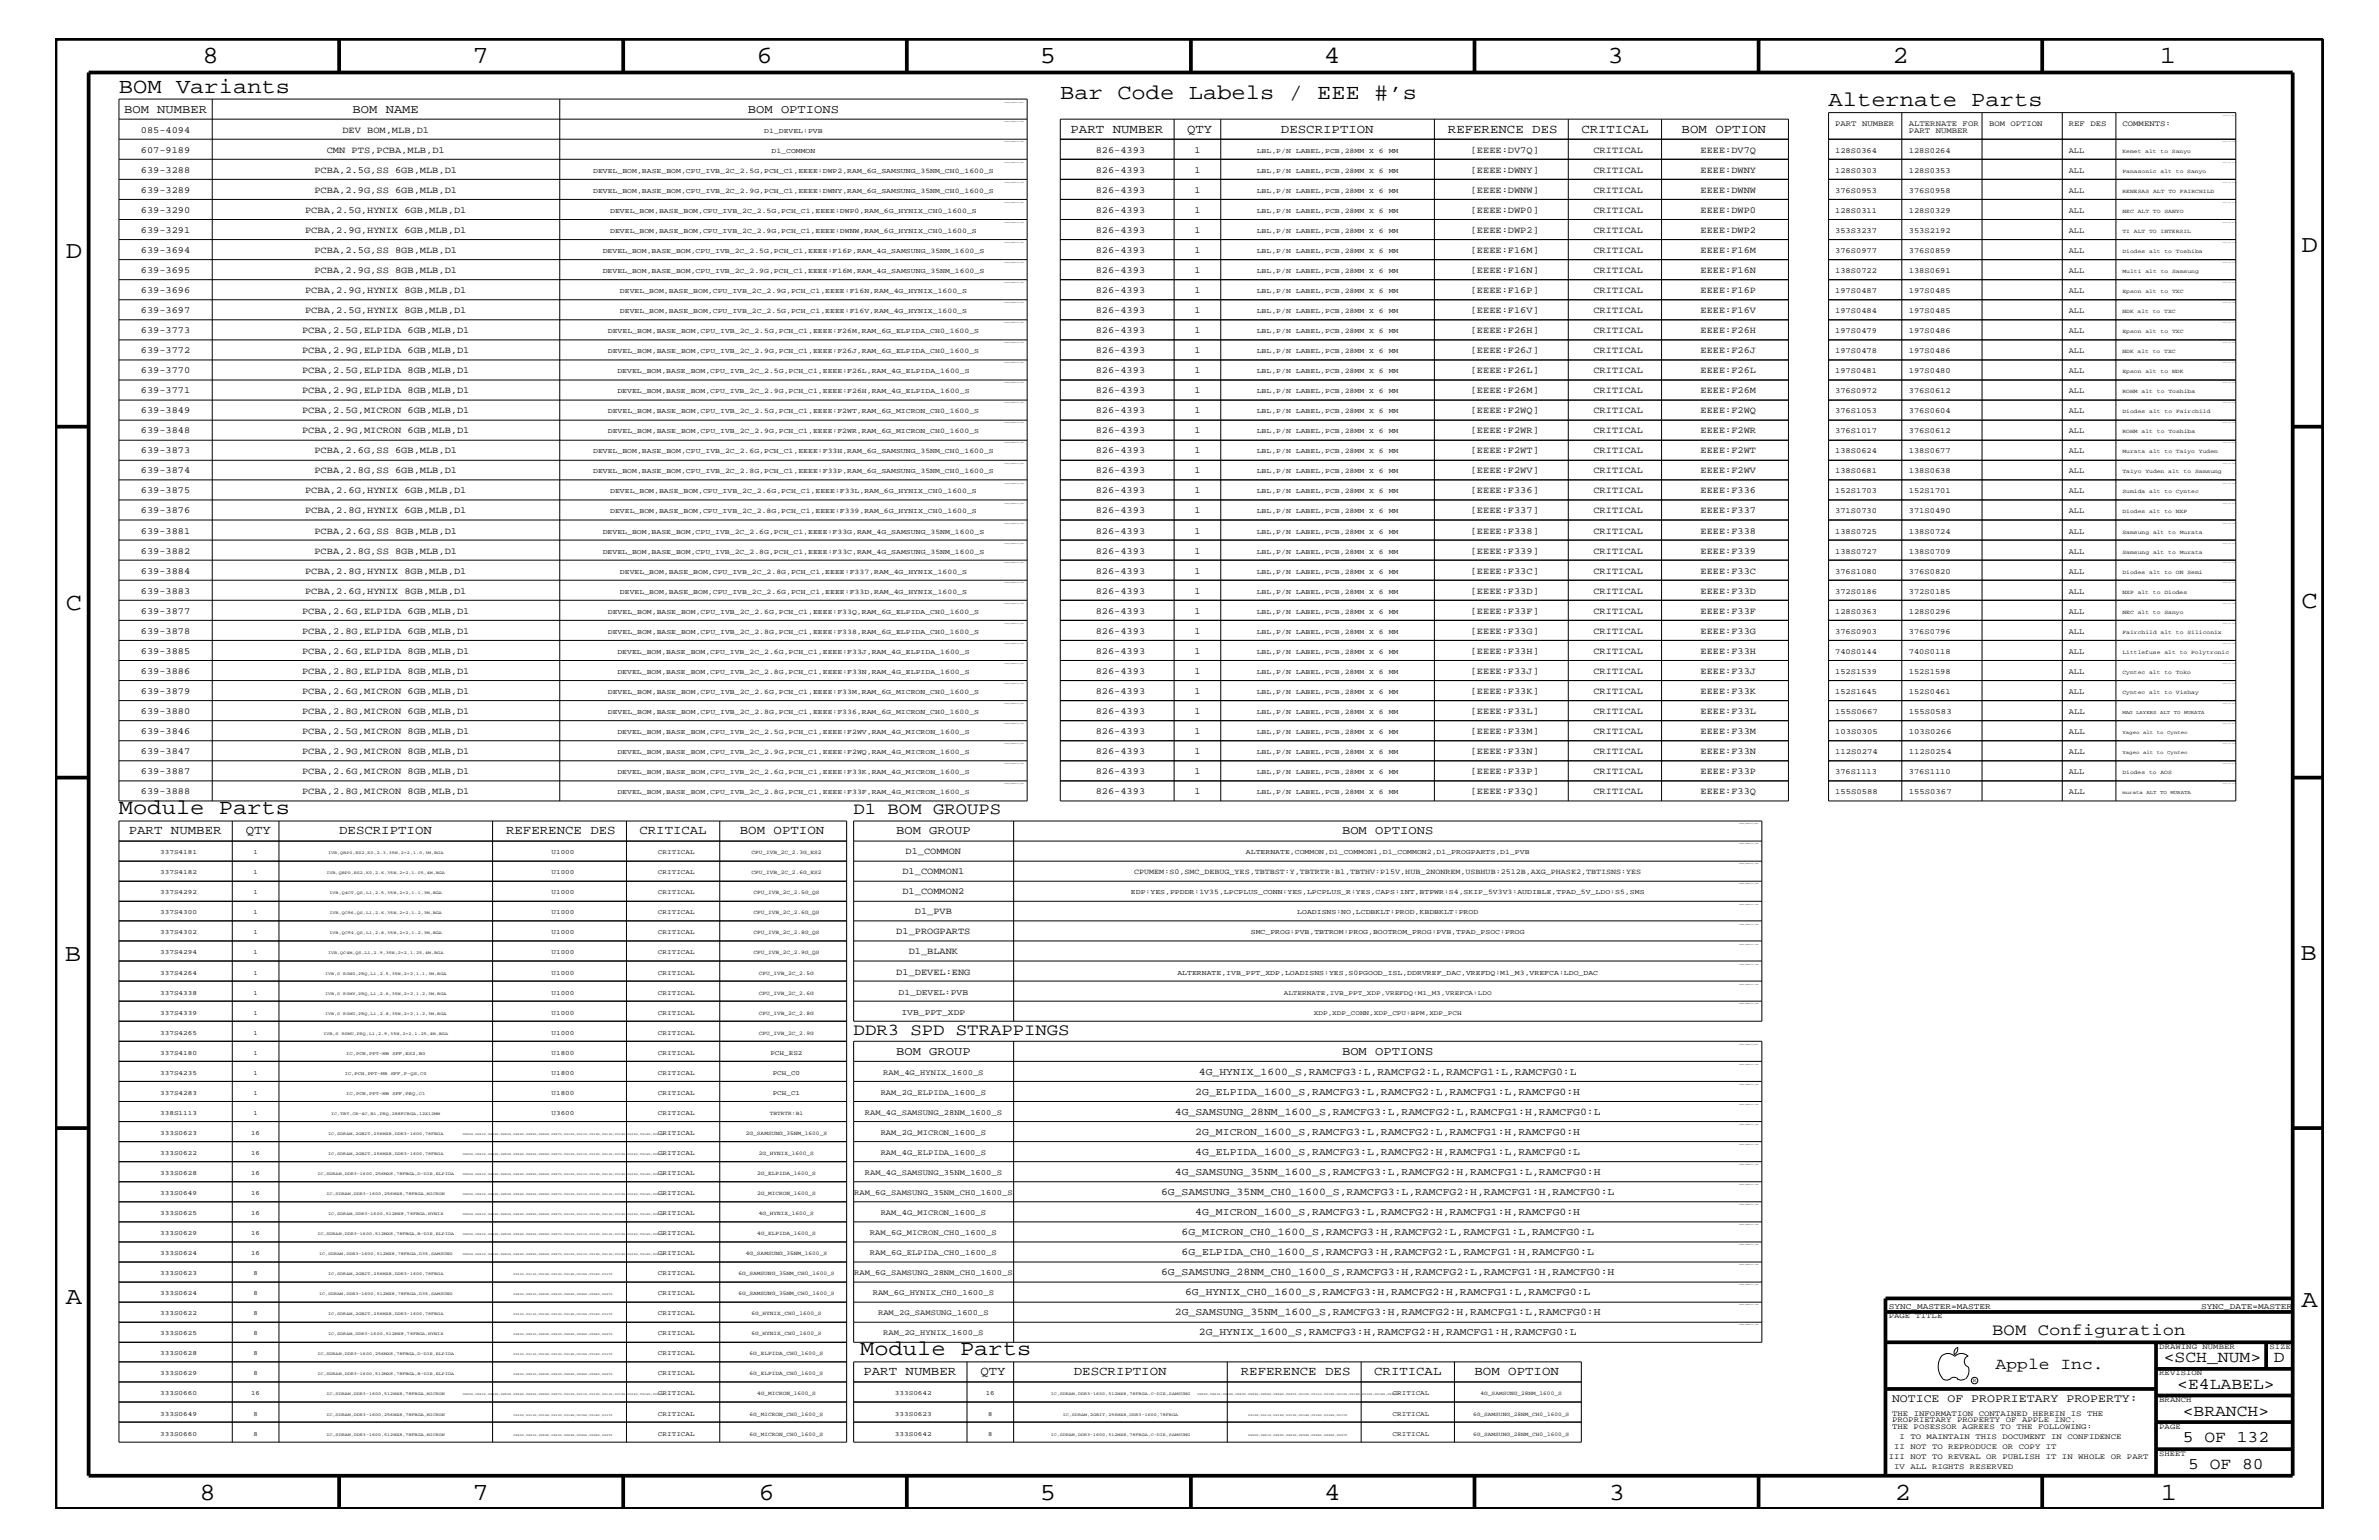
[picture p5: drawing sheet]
<svg xmlns="http://www.w3.org/2000/svg" width="432mm" height="279mm" viewBox="0 0 432 279" stroke-linecap="round" stroke-linejoin="round" font-family="sans-serif">
<defs><g id="words">
<g font-size="4.5">
<text x="36.7" y="11.5">8</text>
<text x="85.8" y="11.5">7</text>
<text x="137.3" y="11.5">6</text>
<text x="188.7" y="11.5">5</text>
<text x="240.3" y="11.5">4</text>
<text x="291.8" y="11.5">3</text>
<text x="343.5" y="11.5">2</text>
<text x="392" y="11.5">1</text>
<text x="11.9" y="46.8">D</text>
<text x="417.7" y="45.7">D</text>
<text x="11.9" y="110.6">C</text>
<text x="417.7" y="110.3">C</text>
<text x="11.8" y="174.3">B</text>
<text x="417.6" y="174.2">B</text>
<text x="11.9" y="236.7">A</text>
<text x="417.7" y="237.1">A</text>
<text x="36.2" y="272.1">8</text>
<text x="85.8" y="272.1">7</text>
<text x="137.7" y="272.1">6</text>
<text x="188.7" y="272.1">5</text>
<text x="240.4" y="272.1">4</text>
<text x="292" y="272.1">3</text>
<text x="343.9" y="272.1">2</text>
<text x="392.2" y="272.1">1</text>
</g>
<g font-size="3.9">
<text x="21.6" y="16.8">BOM Variants</text>
<text x="192.4" y="18">Bar Code Labels / EEE #’s</text>
<text x="331.9" y="19.2">Alternate Parts</text>
<text x="21.6" y="147.7">Module Parts</text>
<text x="156.1" y="245.9">Module Parts</text>
</g>
<g font-size="3">
<text x="154.9" y="147.7">D1 BOM GROUPS</text>
<text x="154.9" y="187.7">DDR3 SPD STRAPPINGS</text>
<text x="361.6" y="242.3">BOM Configuration</text>
<text x="362.2" y="248.4">Apple Inc.</text>
<text x="392.7" y="247.1">&lt;SCH_NUM&gt;</text>
<text x="395.2" y="252">&lt;E4LABEL&gt;</text>
<text x="412.7" y="247.1">D</text>
<text x="396.2" y="256.8">&lt;BRANCH&gt;</text>
<text x="396.2" y="261.6">5 OF 132</text>
<text x="397.2" y="266.6">5 OF 80</text>
</g>
<g font-size="2.3">
<text x="194.3" y="24.1">PART NUMBER</text>
<text x="215.5" y="24.1">QTY</text>
<text x="232.5" y="24.1">DESCRIPTION</text>
<text x="262.8" y="24.1">REFERENCE DES</text>
<text x="287" y="24.1">CRITICAL</text>
<text x="305.2" y="24.1">BOM OPTION</text>
<text x="23.4" y="151.3">PART NUMBER</text>
<text x="44.6" y="151.3">QTY</text>
<text x="61.6" y="151.3">DESCRIPTION</text>
<text x="91.9" y="151.3">REFERENCE DES</text>
<text x="116.1" y="151.3">CRITICAL</text>
<text x="134.3" y="151.3">BOM OPTION</text>
<text x="156.7" y="249.5">PART NUMBER</text>
<text x="178" y="249.5">QTY</text>
<text x="194.9" y="249.5">DESCRIPTION</text>
<text x="225.2" y="249.5">REFERENCE DES</text>
<text x="249.4" y="249.5">CRITICAL</text>
<text x="267.6" y="249.5">BOM OPTION</text>
</g>
<g font-size="2.2">
<text x="22.5" y="20.4">BOM NUMBER</text>
<text x="64" y="20.4">BOM NAME</text>
<text x="135.7" y="20.4">BOM OPTIONS</text>
<text x="162.6" y="151.3">BOM GROUP</text>
<text x="243.6" y="151.3">BOM OPTIONS</text>
<text x="162.6" y="191.4">BOM GROUP</text>
<text x="243.6" y="191.4">BOM OPTIONS</text>
</g>
<text font-size="2.1" x="343.4" y="254.4">NOTICE OF PROPRIETARY PROPERTY:</text>
<g font-size="1.9">
<text x="217.6" y="195">4G_HYNIX_1600_S,RAMCFG3:L,RAMCFG2:L,RAMCFG1:L,RAMCFG0:L</text>
<text x="213.2" y="202.3">4G_SAMSUNG_28NM_1600_S,RAMCFG3:L,RAMCFG2:L,RAMCFG1:H,RAMCFG0:L</text>
<text x="217" y="198.7">2G_ELPIDA_1600_S,RAMCFG3:L,RAMCFG2:L,RAMCFG1:L,RAMCFG0:H</text>
<text x="217" y="205.9">2G_MICRON_1600_S,RAMCFG3:L,RAMCFG2:L,RAMCFG1:H,RAMCFG0:H</text>
<text x="217" y="209.6">4G_ELPIDA_1600_S,RAMCFG3:L,RAMCFG2:H,RAMCFG1:L,RAMCFG0:L</text>
<text x="213.2" y="213.2">4G_SAMSUNG_35NM_1600_S,RAMCFG3:L,RAMCFG2:H,RAMCFG1:L,RAMCFG0:H</text>
<text x="210.7" y="216.9">6G_SAMSUNG_35NM_CH0_1600_S,RAMCFG3:L,RAMCFG2:H,RAMCFG1:H,RAMCFG0:L</text>
<text x="217" y="220.4">4G_MICRON_1600_S,RAMCFG3:L,RAMCFG2:H,RAMCFG1:H,RAMCFG0:H</text>
<text x="214.5" y="227.7">6G_ELPIDA_CH0_1600_S,RAMCFG3:H,RAMCFG2:L,RAMCFG1:H,RAMCFG0:L</text>
<text x="214.5" y="224.1">6G_MICRON_CH0_1600_S,RAMCFG3:H,RAMCFG2:L,RAMCFG1:L,RAMCFG0:L</text>
<text x="210.7" y="231.3">6G_SAMSUNG_28NM_CH0_1600_S,RAMCFG3:H,RAMCFG2:L,RAMCFG1:H,RAMCFG0:H</text>
<text x="213.2" y="238.6">2G_SAMSUNG_35NM_1600_S,RAMCFG3:H,RAMCFG2:H,RAMCFG1:L,RAMCFG0:H</text>
<text x="215.1" y="235">6G_HYNIX_CH0_1600_S,RAMCFG3:H,RAMCFG2:H,RAMCFG1:L,RAMCFG0:L</text>
<text x="217.6" y="242.3">2G_HYNIX_1600_S,RAMCFG3:H,RAMCFG2:H,RAMCFG1:H,RAMCFG0:L</text>
</g>
<g font-size="1.7">
<text x="25.6" y="27.7">607-9189</text>
<text x="25.6" y="24.1">085-4094</text>
<text x="59.3" y="27.7">CMN PTS,PCBA,MLB,D1</text>
<text x="62.1" y="24.1">DEV BOM,MLB,D1</text>
<text x="198.9" y="27.7">826-4393</text>
<text x="216.8" y="27.7">1</text>
<text x="267" y="27.7">[EEEE:DV7Q]</text>
<text x="289.2" y="27.7">CRITICAL</text>
<text x="308.7" y="27.7">EEEE:DV7Q</text>
<text x="25.6" y="35">639-3289</text>
<text x="25.6" y="31.4">639-3288</text>
<text x="57.1" y="35">PCBA,2.9G,SS 6GB,MLB,D1</text>
<text x="57.1" y="31.4">PCBA,2.5G,SS 6GB,MLB,D1</text>
<text x="198.9" y="35">826-4393</text>
<text x="198.9" y="31.4">826-4393</text>
<text x="216.8" y="35">1</text>
<text x="216.8" y="31.4">1</text>
<text x="267" y="35">[EEEE:DWNW]</text>
<text x="267" y="31.4">[EEEE:DWNY]</text>
<text x="289.2" y="35">CRITICAL</text>
<text x="289.2" y="31.4">CRITICAL</text>
<text x="308.7" y="35">EEEE:DWNW</text>
<text x="308.7" y="31.4">EEEE:DWNY</text>
<text x="25.6" y="38.6">639-3290</text>
<text x="55.4" y="38.6">PCBA,2.5G,HYNIX 6GB,MLB,D1</text>
<text x="198.9" y="38.6">826-4393</text>
<text x="216.8" y="38.6">1</text>
<text x="267" y="38.6">[EEEE:DWP0]</text>
<text x="289.2" y="38.6">CRITICAL</text>
<text x="308.7" y="38.6">EEEE:DWP0</text>
<text x="25.6" y="42.3">639-3291</text>
<text x="25.6" y="45.9">639-3694</text>
<text x="55.4" y="42.3">PCBA,2.9G,HYNIX 6GB,MLB,D1</text>
<text x="57.1" y="45.9">PCBA,2.5G,SS 8GB,MLB,D1</text>
<text x="198.9" y="45.9">826-4393</text>
<text x="198.9" y="42.3">826-4393</text>
<text x="216.8" y="45.9">1</text>
<text x="216.8" y="42.3">1</text>
<text x="267" y="45.9">[EEEE:F16M]</text>
<text x="267" y="42.3">[EEEE:DWP2]</text>
<text x="289.2" y="45.9">CRITICAL</text>
<text x="289.2" y="42.3">CRITICAL</text>
<text x="308.7" y="45.9">EEEE:F16M</text>
<text x="308.7" y="42.3">EEEE:DWP2</text>
<text x="25.6" y="53.2">639-3696</text>
<text x="25.6" y="49.6">639-3695</text>
<text x="55.4" y="53.2">PCBA,2.9G,HYNIX 8GB,MLB,D1</text>
<text x="57.1" y="49.6">PCBA,2.9G,SS 8GB,MLB,D1</text>
<text x="198.9" y="49.6">826-4393</text>
<text x="198.9" y="53.2">826-4393</text>
<text x="216.8" y="49.6">1</text>
<text x="216.8" y="53.2">1</text>
<text x="267" y="49.6">[EEEE:F16N]</text>
<text x="267" y="53.2">[EEEE:F16P]</text>
<text x="289.2" y="49.6">CRITICAL</text>
<text x="289.2" y="53.2">CRITICAL</text>
<text x="308.7" y="49.6">EEEE:F16N</text>
<text x="308.7" y="53.2">EEEE:F16P</text>
<text x="25.6" y="56.8">639-3697</text>
<text x="55.4" y="56.8">PCBA,2.5G,HYNIX 8GB,MLB,D1</text>
<text x="198.9" y="56.8">826-4393</text>
<text x="216.8" y="56.8">1</text>
<text x="267" y="56.8">[EEEE:F16V]</text>
<text x="289.2" y="56.8">CRITICAL</text>
<text x="308.7" y="56.8">EEEE:F16V</text>
<text x="25.6" y="64">639-3772</text>
<text x="25.6" y="60.4">639-3773</text>
<text x="54.8" y="64">PCBA,2.9G,ELPIDA 6GB,MLB,D1</text>
<text x="54.8" y="60.4">PCBA,2.5G,ELPIDA 6GB,MLB,D1</text>
<text x="198.9" y="64">826-4393</text>
<text x="198.9" y="60.4">826-4393</text>
<text x="216.8" y="64">1</text>
<text x="216.8" y="60.4">1</text>
<text x="267" y="64">[EEEE:F26J]</text>
<text x="267" y="60.4">[EEEE:F26H]</text>
<text x="289.2" y="64">CRITICAL</text>
<text x="289.2" y="60.4">CRITICAL</text>
<text x="308.7" y="64">EEEE:F26J</text>
<text x="308.7" y="60.4">EEEE:F26H</text>
<text x="25.6" y="71.3">639-3771</text>
<text x="25.6" y="67.7">639-3770</text>
<text x="54.8" y="71.3">PCBA,2.9G,ELPIDA 8GB,MLB,D1</text>
<text x="54.8" y="67.7">PCBA,2.5G,ELPIDA 8GB,MLB,D1</text>
<text x="198.9" y="71.3">826-4393</text>
<text x="198.9" y="67.7">826-4393</text>
<text x="216.8" y="71.3">1</text>
<text x="216.8" y="67.7">1</text>
<text x="267" y="71.3">[EEEE:F26M]</text>
<text x="267" y="67.7">[EEEE:F26L]</text>
<text x="289.2" y="71.3">CRITICAL</text>
<text x="289.2" y="67.7">CRITICAL</text>
<text x="308.7" y="71.3">EEEE:F26M</text>
<text x="308.7" y="67.7">EEEE:F26L</text>
<text x="25.6" y="75">639-3849</text>
<text x="54.8" y="75">PCBA,2.5G,MICRON 6GB,MLB,D1</text>
<text x="198.9" y="75">826-4393</text>
<text x="216.8" y="75">1</text>
<text x="267" y="75">[EEEE:F2WQ]</text>
<text x="289.2" y="75">CRITICAL</text>
<text x="308.7" y="75">EEEE:F2WQ</text>
<text x="25.6" y="82.2">639-3873</text>
<text x="25.6" y="78.6">639-3848</text>
<text x="54.8" y="78.6">PCBA,2.9G,MICRON 6GB,MLB,D1</text>
<text x="57.1" y="82.2">PCBA,2.6G,SS 6GB,MLB,D1</text>
<text x="198.9" y="78.6">826-4393</text>
<text x="198.9" y="82.2">826-4393</text>
<text x="216.8" y="78.6">1</text>
<text x="216.8" y="82.2">1</text>
<text x="267" y="78.6">[EEEE:F2WR]</text>
<text x="267" y="82.2">[EEEE:F2WT]</text>
<text x="289.2" y="82.2">CRITICAL</text>
<text x="289.2" y="78.6">CRITICAL</text>
<text x="308.7" y="78.6">EEEE:F2WR</text>
<text x="308.7" y="82.2">EEEE:F2WT</text>
<text x="25.6" y="89.5">639-3875</text>
<text x="25.6" y="85.9">639-3874</text>
<text x="55.4" y="89.5">PCBA,2.6G,HYNIX 6GB,MLB,D1</text>
<text x="57.1" y="85.9">PCBA,2.8G,SS 6GB,MLB,D1</text>
<text x="198.9" y="85.9">826-4393</text>
<text x="198.9" y="89.5">826-4393</text>
<text x="216.8" y="85.9">1</text>
<text x="216.8" y="89.5">1</text>
<text x="267" y="85.9">[EEEE:F2WV]</text>
<text x="267" y="89.5">[EEEE:F336]</text>
<text x="289.2" y="85.9">CRITICAL</text>
<text x="289.2" y="89.5">CRITICAL</text>
<text x="308.7" y="85.9">EEEE:F2WV</text>
<text x="308.7" y="89.5">EEEE:F336</text>
<text x="25.6" y="93.2">639-3876</text>
<text x="55.4" y="93.2">PCBA,2.8G,HYNIX 6GB,MLB,D1</text>
<text x="198.9" y="93.2">826-4393</text>
<text x="216.8" y="93.2">1</text>
<text x="267" y="93.2">[EEEE:F337]</text>
<text x="289.2" y="93.2">CRITICAL</text>
<text x="308.7" y="93.2">EEEE:F337</text>
<text x="25.6" y="100.4">639-3882</text>
<text x="25.6" y="96.8">639-3881</text>
<text x="57.1" y="100.4">PCBA,2.8G,SS 8GB,MLB,D1</text>
<text x="57.1" y="96.8">PCBA,2.6G,SS 8GB,MLB,D1</text>
<text x="198.9" y="96.8">826-4393</text>
<text x="198.9" y="100.4">826-4393</text>
<text x="216.8" y="96.8">1</text>
<text x="216.8" y="100.4">1</text>
<text x="267" y="96.8">[EEEE:F338]</text>
<text x="267" y="100.4">[EEEE:F339]</text>
<text x="289.2" y="96.8">CRITICAL</text>
<text x="289.2" y="100.4">CRITICAL</text>
<text x="308.7" y="96.8">EEEE:F338</text>
<text x="308.7" y="100.4">EEEE:F339</text>
<text x="25.6" y="104.1">639-3884</text>
<text x="25.6" y="107.7">639-3883</text>
<text x="55.4" y="104.1">PCBA,2.8G,HYNIX 8GB,MLB,D1</text>
<text x="55.4" y="107.7">PCBA,2.6G,HYNIX 8GB,MLB,D1</text>
<text x="198.9" y="107.7">826-4393</text>
<text x="198.9" y="104.1">826-4393</text>
<text x="216.8" y="104.1">1</text>
<text x="216.8" y="107.7">1</text>
<text x="267" y="107.7">[EEEE:F33D]</text>
<text x="267" y="104.1">[EEEE:F33C]</text>
<text x="289.2" y="107.7">CRITICAL</text>
<text x="289.2" y="104.1">CRITICAL</text>
<text x="308.7" y="107.7">EEEE:F33D</text>
<text x="308.7" y="104.1">EEEE:F33C</text>
<text x="25.6" y="111.4">639-3877</text>
<text x="54.8" y="111.4">PCBA,2.6G,ELPIDA 6GB,MLB,D1</text>
<text x="198.9" y="111.4">826-4393</text>
<text x="216.8" y="111.4">1</text>
<text x="267" y="111.4">[EEEE:F33F]</text>
<text x="289.2" y="111.4">CRITICAL</text>
<text x="308.7" y="111.4">EEEE:F33F</text>
<text x="25.6" y="115">639-3878</text>
<text x="25.6" y="118.6">639-3885</text>
<text x="54.8" y="115">PCBA,2.8G,ELPIDA 6GB,MLB,D1</text>
<text x="54.8" y="118.6">PCBA,2.6G,ELPIDA 8GB,MLB,D1</text>
<text x="198.9" y="115">826-4393</text>
<text x="198.9" y="118.6">826-4393</text>
<text x="216.8" y="115">1</text>
<text x="216.8" y="118.6">1</text>
<text x="267" y="115">[EEEE:F33G]</text>
<text x="267" y="118.6">[EEEE:F33H]</text>
<text x="289.2" y="115">CRITICAL</text>
<text x="289.2" y="118.6">CRITICAL</text>
<text x="308.7" y="115">EEEE:F33G</text>
<text x="308.7" y="118.6">EEEE:F33H</text>
<text x="25.6" y="125.9">639-3879</text>
<text x="25.6" y="122.3">639-3886</text>
<text x="54.8" y="125.9">PCBA,2.6G,MICRON 6GB,MLB,D1</text>
<text x="54.8" y="122.3">PCBA,2.8G,ELPIDA 8GB,MLB,D1</text>
<text x="198.9" y="122.3">826-4393</text>
<text x="198.9" y="125.9">826-4393</text>
<text x="216.8" y="122.3">1</text>
<text x="216.8" y="125.9">1</text>
<text x="267" y="122.3">[EEEE:F33J]</text>
<text x="267" y="125.9">[EEEE:F33K]</text>
<text x="289.2" y="122.3">CRITICAL</text>
<text x="289.2" y="125.9">CRITICAL</text>
<text x="308.7" y="122.3">EEEE:F33J</text>
<text x="308.7" y="125.9">EEEE:F33K</text>
<text x="25.6" y="129.6">639-3880</text>
<text x="54.8" y="129.6">PCBA,2.8G,MICRON 6GB,MLB,D1</text>
<text x="198.9" y="129.6">826-4393</text>
<text x="216.8" y="129.6">1</text>
<text x="267" y="129.6">[EEEE:F33L]</text>
<text x="289.2" y="129.6">CRITICAL</text>
<text x="308.7" y="129.6">EEEE:F33L</text>
<text x="25.6" y="136.8">639-3847</text>
<text x="25.6" y="133.2">639-3846</text>
<text x="54.8" y="136.8">PCBA,2.9G,MICRON 8GB,MLB,D1</text>
<text x="54.8" y="133.2">PCBA,2.5G,MICRON 8GB,MLB,D1</text>
<text x="198.9" y="133.2">826-4393</text>
<text x="198.9" y="136.8">826-4393</text>
<text x="216.8" y="136.8">1</text>
<text x="216.8" y="133.2">1</text>
<text x="267" y="136.8">[EEEE:F33N]</text>
<text x="267" y="133.2">[EEEE:F33M]</text>
<text x="289.2" y="133.2">CRITICAL</text>
<text x="289.2" y="136.8">CRITICAL</text>
<text x="308.7" y="136.8">EEEE:F33N</text>
<text x="308.7" y="133.2">EEEE:F33M</text>
<text x="25.6" y="140.4">639-3887</text>
<text x="54.8" y="140.4">PCBA,2.6G,MICRON 8GB,MLB,D1</text>
<text x="198.9" y="140.4">826-4393</text>
<text x="216.8" y="140.4">1</text>
<text x="267" y="140.4">[EEEE:F33P]</text>
<text x="289.2" y="140.4">CRITICAL</text>
<text x="308.7" y="140.4">EEEE:F33P</text>
<text x="25.6" y="144">639-3888</text>
<text x="54.8" y="144">PCBA,2.8G,MICRON 8GB,MLB,D1</text>
<text x="198.9" y="144">826-4393</text>
<text x="216.8" y="144">1</text>
<text x="267" y="144">[EEEE:F33Q]</text>
<text x="289.2" y="144">CRITICAL</text>
<text x="308.7" y="144">EEEE:F33Q</text>
<text x="164.4" y="155">D1_COMMON</text>
<text x="163.8" y="158.6">D1_COMMON1</text>
<text x="163.8" y="162.2">D1_COMMON2</text>
<text x="166.1" y="165.9">D1_PVB</text>
<text x="162.7" y="169.5">D1_PROGPARTS</text>
<text x="164.9" y="173.2">D1_BLANK</text>
<text x="162.7" y="176.8">D1_DEVEL:ENG</text>
</g>
<g font-size="1.5">
<text x="163.1" y="180.5">D1_DEVEL:PVB</text>
<text x="163.6" y="184.1">IVB_PPT_XDP</text>
<text x="342.8" y="237.4">SYNC_MASTER=MASTER</text>
<text x="399.5" y="237.4">SYNC_DATE=MASTER</text>
</g>
<g font-size="1.4">
<text x="333.1" y="22.9">PART NUMBER</text>
<text x="346.5" y="22.9">ALTERNATE FOR</text>
<text x="361" y="22.9">BOM OPTION</text>
<text x="375.5" y="22.9">REF DES</text>
<text x="385.2" y="22.9">COMMENTS:</text>
<text x="333.1" y="27.7">128S0364</text>
<text x="346.5" y="24.1">PART NUMBER</text>
<text x="346.5" y="27.7">128S0264</text>
<text x="375.5" y="27.7">ALL</text>
<text x="333.1" y="31.4">128S0303</text>
<text x="333.1" y="35">376S0953</text>
<text x="346.5" y="31.4">128S0353</text>
<text x="346.5" y="35">376S0958</text>
<text x="375.5" y="31.4">ALL</text>
<text x="375.5" y="35">ALL</text>
<text x="333.1" y="38.6">128S0311</text>
<text x="346.5" y="38.6">128S0329</text>
<text x="375.5" y="38.6">ALL</text>
<text x="333.1" y="42.3">353S3237</text>
<text x="333.1" y="45.9">376S0977</text>
<text x="346.5" y="42.3">353S2192</text>
<text x="346.5" y="45.9">376S0859</text>
<text x="375.5" y="42.3">ALL</text>
<text x="375.5" y="45.9">ALL</text>
<text x="333.1" y="49.6">138S0722</text>
<text x="333.1" y="53.2">197S0487</text>
<text x="346.5" y="53.2">197S0485</text>
<text x="346.5" y="49.6">138S0691</text>
<text x="375.5" y="49.6">ALL</text>
<text x="375.5" y="53.2">ALL</text>
<text x="333.1" y="56.8">197S0484</text>
<text x="346.5" y="56.8">197S0485</text>
<text x="375.5" y="56.8">ALL</text>
<text x="333.1" y="64">197S0478</text>
<text x="333.1" y="60.4">197S0479</text>
<text x="346.5" y="64">197S0486</text>
<text x="346.5" y="60.4">197S0486</text>
<text x="375.5" y="64">ALL</text>
<text x="375.5" y="60.4">ALL</text>
<text x="333.1" y="71.3">376S0972</text>
<text x="333.1" y="67.7">197S0481</text>
<text x="346.5" y="71.3">376S0612</text>
<text x="346.5" y="67.7">197S0480</text>
<text x="375.5" y="71.3">ALL</text>
<text x="375.5" y="67.7">ALL</text>
<text x="333.1" y="75">376S1053</text>
<text x="346.5" y="75">376S0604</text>
<text x="375.5" y="75">ALL</text>
<text x="333.1" y="78.6">376S1017</text>
<text x="333.1" y="82.2">138S0624</text>
<text x="346.5" y="78.6">376S0612</text>
<text x="346.5" y="82.2">138S0677</text>
<text x="375.5" y="78.6">ALL</text>
<text x="375.5" y="82.2">ALL</text>
<text x="333.1" y="85.9">138S0681</text>
<text x="333.1" y="89.5">152S1703</text>
<text x="346.5" y="89.5">152S1701</text>
<text x="346.5" y="85.9">138S0638</text>
<text x="375.5" y="85.9">ALL</text>
<text x="375.5" y="89.5">ALL</text>
<text x="333.1" y="93.2">371S0730</text>
<text x="346.5" y="93.2">371S0490</text>
<text x="375.5" y="93.2">ALL</text>
<text x="333.1" y="100.4">138S0727</text>
<text x="333.1" y="96.8">138S0725</text>
<text x="346.5" y="100.4">138S0709</text>
<text x="346.5" y="96.8">138S0724</text>
<text x="375.5" y="100.4">ALL</text>
<text x="375.5" y="96.8">ALL</text>
<text x="333.1" y="104.1">376S1080</text>
<text x="333.1" y="107.7">372S0186</text>
<text x="346.5" y="104.1">376S0820</text>
<text x="346.5" y="107.7">372S0185</text>
<text x="375.5" y="104.1">ALL</text>
<text x="375.5" y="107.7">ALL</text>
<text x="333.1" y="111.4">128S0363</text>
<text x="346.5" y="111.4">128S0296</text>
<text x="375.5" y="111.4">ALL</text>
<text x="333.1" y="115">376S0903</text>
<text x="333.1" y="118.6">740S0144</text>
<text x="346.5" y="115">376S0796</text>
<text x="346.5" y="118.6">740S0118</text>
<text x="375.5" y="115">ALL</text>
<text x="375.5" y="118.6">ALL</text>
<text x="333.1" y="125.9">152S1645</text>
<text x="333.1" y="122.3">152S1539</text>
<text x="346.5" y="122.3">152S1598</text>
<text x="346.5" y="125.9">152S0461</text>
<text x="375.5" y="125.9">ALL</text>
<text x="375.5" y="122.3">ALL</text>
<text x="333.1" y="129.6">155S0667</text>
<text x="346.5" y="129.6">155S0583</text>
<text x="375.5" y="129.6">ALL</text>
<text x="333.1" y="136.8">112S0274</text>
<text x="333.1" y="133.2">103S0305</text>
<text x="346.5" y="136.8">112S0254</text>
<text x="346.5" y="133.2">103S0266</text>
<text x="375.5" y="136.8">ALL</text>
<text x="375.5" y="133.2">ALL</text>
<text x="333.1" y="140.4">376S1113</text>
<text x="346.5" y="140.4">376S1110</text>
<text x="375.5" y="140.4">ALL</text>
<text x="333.1" y="144">155S0588</text>
<text x="346.5" y="144">155S0367</text>
<text x="375.5" y="144">ALL</text>
<text x="205.9" y="158.6">CPUMEM:S0,SMC_DEBUG_YES,TBTBST:Y,TBTRTR:B1,TBTHV:P15V,HUB_2NONREM,USBHUB:2512B,AXG_PHASE2,TBTISNS:YES</text>
<text x="160.3" y="195">RAM_4G_HYNIX_1600_S</text>
<text x="157" y="202.3">RAM_4G_SAMSUNG_28NM_1600_S</text>
<text x="159.9" y="198.7">RAM_2G_ELPIDA_1600_S</text>
<text x="159.9" y="205.9">RAM_2G_MICRON_1600_S</text>
<text x="159.9" y="209.6">RAM_4G_ELPIDA_1600_S</text>
<text x="157" y="213.2">RAM_4G_SAMSUNG_35NM_1600_S</text>
<text x="155" y="216.9">RAM_6G_SAMSUNG_35NM_CH0_1600_S</text>
<text x="159.9" y="220.4">RAM_4G_MICRON_1600_S</text>
<text x="157.9" y="227.7">RAM_6G_ELPIDA_CH0_1600_S</text>
<text x="157.9" y="224.1">RAM_6G_MICRON_CH0_1600_S</text>
<text x="155" y="231.3">RAM_6G_SAMSUNG_28NM_CH0_1600_S</text>
<text x="158.4" y="235">RAM_6G_HYNIX_CH0_1600_S</text>
<text x="159.4" y="238.6">RAM_2G_SAMSUNG_1600_S</text>
<text x="342.8" y="239.2">PAGE TITLE</text>
<text x="160.3" y="242.3">RAM_2G_HYNIX_1600_S</text>
<text x="391.9" y="244.7">DRAWING NUMBER</text>
<text x="411.9" y="244.7">SIZE</text>
<text x="391.9" y="249.5">REVISION</text>
<text x="343.4" y="256.8">THE INFORMATION CONTAINED HEREIN IS THE</text>
<text x="391.9" y="254.4">BRANCH</text>
<text x="343.4" y="258">PROPRIETARY PROPERTY OF APPLE INC.</text>
<text x="343.4" y="259.3">THE POSESSOR AGREES TO THE FOLLOWING:</text>
<text x="343.8" y="262.9">II NOT TO REPRODUCE OR COPY IT</text>
<text x="344.8" y="261.1">I TO MAINTAIN THIS DOCUMENT IN CONFIDENCE</text>
<text x="391.9" y="259.3">PAGE</text>
<text x="342.8" y="264.7">III NOT TO REVEAL OR PUBLISH IT IN WHOLE OR PART</text>
<text x="343.8" y="266.6">IV ALL RIGHTS RESERVED</text>
<text x="391.9" y="264.1">SHEET</text>
</g>
<g font-size="1.3">
<text x="138.7" y="24.1">D1_DEVEL:PVB</text>
<text x="140" y="27.7">D1_COMMON</text>
<text x="228.1" y="27.7">LBL,P/N LABEL,PCB,28MM X 6 MM</text>
<text x="107.7" y="35">DEVEL_BOM,BASE_BOM,CPU_IVB_2C_2.9G,PCH_C1,EEEE:DWNY,RAM_6G_SAMSUNG_35NM_CH0_1600_S</text>
<text x="107.7" y="31.4">DEVEL_BOM,BASE_BOM,CPU_IVB_2C_2.5G,PCH_C1,EEEE:DWP2,RAM_6G_SAMSUNG_35NM_CH0_1600_S</text>
<text x="228.1" y="35">LBL,P/N LABEL,PCB,28MM X 6 MM</text>
<text x="228.1" y="31.4">LBL,P/N LABEL,PCB,28MM X 6 MM</text>
<text x="110.7" y="38.6">DEVEL_BOM,BASE_BOM,CPU_IVB_2C_2.5G,PCH_C1,EEEE:DWP0,RAM_6G_HYNIX_CH0_1600_S</text>
<text x="228.1" y="38.6">LBL,P/N LABEL,PCB,28MM X 6 MM</text>
<text x="109.4" y="45.9">DEVEL_BOM,BASE_BOM,CPU_IVB_2C_2.5G,PCH_C1,EEEE:F16P,RAM_4G_SAMSUNG_35NM_1600_S</text>
<text x="110.7" y="42.3">DEVEL_BOM,BASE_BOM,CPU_IVB_2C_2.9G,PCH_C1,EEEE:DWNW,RAM_6G_HYNIX_CH0_1600_S</text>
<text x="228.1" y="45.9">LBL,P/N LABEL,PCB,28MM X 6 MM</text>
<text x="228.1" y="42.3">LBL,P/N LABEL,PCB,28MM X 6 MM</text>
<text x="109.4" y="49.6">DEVEL_BOM,BASE_BOM,CPU_IVB_2C_2.9G,PCH_C1,EEEE:F16M,RAM_4G_SAMSUNG_35NM_1600_S</text>
<text x="112.5" y="53.2">DEVEL_BOM,BASE_BOM,CPU_IVB_2C_2.9G,PCH_C1,EEEE:F16N,RAM_4G_HYNIX_1600_S</text>
<text x="228.1" y="49.6">LBL,P/N LABEL,PCB,28MM X 6 MM</text>
<text x="228.1" y="53.2">LBL,P/N LABEL,PCB,28MM X 6 MM</text>
<text x="112.5" y="56.8">DEVEL_BOM,BASE_BOM,CPU_IVB_2C_2.5G,PCH_C1,EEEE:F16V,RAM_4G_HYNIX_1600_S</text>
<text x="228.1" y="56.8">LBL,P/N LABEL,PCB,28MM X 6 MM</text>
<text x="110.3" y="64">DEVEL_BOM,BASE_BOM,CPU_IVB_2C_2.9G,PCH_C1,EEEE:F26J,RAM_6G_ELPIDA_CH0_1600_S</text>
<text x="110.3" y="60.4">DEVEL_BOM,BASE_BOM,CPU_IVB_2C_2.5G,PCH_C1,EEEE:F26M,RAM_6G_ELPIDA_CH0_1600_S</text>
<text x="228.1" y="64">LBL,P/N LABEL,PCB,28MM X 6 MM</text>
<text x="228.1" y="60.4">LBL,P/N LABEL,PCB,28MM X 6 MM</text>
<text x="112.1" y="71.3">DEVEL_BOM,BASE_BOM,CPU_IVB_2C_2.9G,PCH_C1,EEEE:F26H,RAM_4G_ELPIDA_1600_S</text>
<text x="112.1" y="67.7">DEVEL_BOM,BASE_BOM,CPU_IVB_2C_2.5G,PCH_C1,EEEE:F26L,RAM_4G_ELPIDA_1600_S</text>
<text x="228.1" y="71.3">LBL,P/N LABEL,PCB,28MM X 6 MM</text>
<text x="228.1" y="67.7">LBL,P/N LABEL,PCB,28MM X 6 MM</text>
<text x="110.3" y="75">DEVEL_BOM,BASE_BOM,CPU_IVB_2C_2.5G,PCH_C1,EEEE:F2WT,RAM_6G_MICRON_CH0_1600_S</text>
<text x="228.1" y="75">LBL,P/N LABEL,PCB,28MM X 6 MM</text>
<text x="107.7" y="82.2">DEVEL_BOM,BASE_BOM,CPU_IVB_2C_2.6G,PCH_C1,EEEE:F33H,RAM_6G_SAMSUNG_35NM_CH0_1600_S</text>
<text x="110.3" y="78.6">DEVEL_BOM,BASE_BOM,CPU_IVB_2C_2.9G,PCH_C1,EEEE:F2WR,RAM_6G_MICRON_CH0_1600_S</text>
<text x="228.1" y="78.6">LBL,P/N LABEL,PCB,28MM X 6 MM</text>
<text x="228.1" y="82.2">LBL,P/N LABEL,PCB,28MM X 6 MM</text>
<text x="107.7" y="85.9">DEVEL_BOM,BASE_BOM,CPU_IVB_2C_2.8G,PCH_C1,EEEE:F33P,RAM_6G_SAMSUNG_35NM_CH0_1600_S</text>
<text x="110.7" y="89.5">DEVEL_BOM,BASE_BOM,CPU_IVB_2C_2.6G,PCH_C1,EEEE:F33L,RAM_6G_HYNIX_CH0_1600_S</text>
<text x="228.1" y="85.9">LBL,P/N LABEL,PCB,28MM X 6 MM</text>
<text x="228.1" y="89.5">LBL,P/N LABEL,PCB,28MM X 6 MM</text>
<text x="110.7" y="93.2">DEVEL_BOM,BASE_BOM,CPU_IVB_2C_2.8G,PCH_C1,EEEE:F339,RAM_6G_HYNIX_CH0_1600_S</text>
<text x="228.1" y="93.2">LBL,P/N LABEL,PCB,28MM X 6 MM</text>
<text x="109.4" y="100.4">DEVEL_BOM,BASE_BOM,CPU_IVB_2C_2.8G,PCH_C1,EEEE:F33C,RAM_4G_SAMSUNG_35NM_1600_S</text>
<text x="109.4" y="96.8">DEVEL_BOM,BASE_BOM,CPU_IVB_2C_2.6G,PCH_C1,EEEE:F33G,RAM_4G_SAMSUNG_35NM_1600_S</text>
<text x="228.1" y="96.8">LBL,P/N LABEL,PCB,28MM X 6 MM</text>
<text x="228.1" y="100.4">LBL,P/N LABEL,PCB,28MM X 6 MM</text>
<text x="112.5" y="104.1">DEVEL_BOM,BASE_BOM,CPU_IVB_2C_2.8G,PCH_C1,EEEE:F337,RAM_4G_HYNIX_1600_S</text>
<text x="112.5" y="107.7">DEVEL_BOM,BASE_BOM,CPU_IVB_2C_2.6G,PCH_C1,EEEE:F33D,RAM_4G_HYNIX_1600_S</text>
<text x="228.1" y="107.7">LBL,P/N LABEL,PCB,28MM X 6 MM</text>
<text x="228.1" y="104.1">LBL,P/N LABEL,PCB,28MM X 6 MM</text>
<text x="110.3" y="111.4">DEVEL_BOM,BASE_BOM,CPU_IVB_2C_2.6G,PCH_C1,EEEE:F33Q,RAM_6G_ELPIDA_CH0_1600_S</text>
<text x="228.1" y="111.4">LBL,P/N LABEL,PCB,28MM X 6 MM</text>
<text x="110.3" y="115">DEVEL_BOM,BASE_BOM,CPU_IVB_2C_2.8G,PCH_C1,EEEE:F338,RAM_6G_ELPIDA_CH0_1600_S</text>
<text x="112.1" y="118.6">DEVEL_BOM,BASE_BOM,CPU_IVB_2C_2.6G,PCH_C1,EEEE:F33J,RAM_4G_ELPIDA_1600_S</text>
<text x="228.1" y="115">LBL,P/N LABEL,PCB,28MM X 6 MM</text>
<text x="228.1" y="118.6">LBL,P/N LABEL,PCB,28MM X 6 MM</text>
<text x="110.3" y="125.9">DEVEL_BOM,BASE_BOM,CPU_IVB_2C_2.6G,PCH_C1,EEEE:F33M,RAM_6G_MICRON_CH0_1600_S</text>
<text x="112.1" y="122.3">DEVEL_BOM,BASE_BOM,CPU_IVB_2C_2.8G,PCH_C1,EEEE:F33N,RAM_4G_ELPIDA_1600_S</text>
<text x="228.1" y="125.9">LBL,P/N LABEL,PCB,28MM X 6 MM</text>
<text x="228.1" y="122.3">LBL,P/N LABEL,PCB,28MM X 6 MM</text>
<text x="110.3" y="129.6">DEVEL_BOM,BASE_BOM,CPU_IVB_2C_2.8G,PCH_C1,EEEE:F336,RAM_6G_MICRON_CH0_1600_S</text>
<text x="228.1" y="129.6">LBL,P/N LABEL,PCB,28MM X 6 MM</text>
<text x="112.1" y="136.8">DEVEL_BOM,BASE_BOM,CPU_IVB_2C_2.9G,PCH_C1,EEEE:F2WQ,RAM_4G_MICRON_1600_S</text>
<text x="112.1" y="133.2">DEVEL_BOM,BASE_BOM,CPU_IVB_2C_2.5G,PCH_C1,EEEE:F2WV,RAM_4G_MICRON_1600_S</text>
<text x="228.1" y="133.2">LBL,P/N LABEL,PCB,28MM X 6 MM</text>
<text x="228.1" y="136.8">LBL,P/N LABEL,PCB,28MM X 6 MM</text>
<text x="112.1" y="140.4">DEVEL_BOM,BASE_BOM,CPU_IVB_2C_2.6G,PCH_C1,EEEE:F33K,RAM_4G_MICRON_1600_S</text>
<text x="228.1" y="140.4">LBL,P/N LABEL,PCB,28MM X 6 MM</text>
<text x="112.1" y="144">DEVEL_BOM,BASE_BOM,CPU_IVB_2C_2.8G,PCH_C1,EEEE:F33F,RAM_4G_MICRON_1600_S</text>
<text x="228.1" y="144">LBL,P/N LABEL,PCB,28MM X 6 MM</text>
<text x="226.1" y="155">ALTERNATE,COMMON,D1_COMMON1,D1_COMMON2,D1_PROGPARTS,D1_PVB</text>
<text x="205.3" y="162.2">EDP:YES,PPDDR:1V35,LPCPLUS_CONN:YES,LPCPLUS_R:YES,CAPS:INT,BTPWR:S4,SKIP_5V3V3:AUDIBLE,TPAD_5V_LDO:S5,SMS</text>
<text x="235.5" y="165.9">LOADISNS:NO,LCDBKLT:PROD,KBDBKLT:PROD</text>
<text x="227" y="169.5">SMC_PROG:PVB,TBTROM:PROG,BOOTROM_PROG:PVB,TPAD_PSOC:PROG</text>
<text x="213.7" y="176.8">ALTERNATE,IVB_PPT_XDP,LOADISNS:YES,S0PGOOD_ISL,DDRVREF_DAC,VREFDQ:M1_M3,VREFCA:LDO_DAC</text>
</g>
<g font-size="1.2">
<text x="29.1" y="155">337S4181</text>
<text x="46" y="155">1</text>
<text x="100.1" y="155">U1000</text>
<text x="119.4" y="155">CRITICAL</text>
<text x="29.1" y="158.6">337S4182</text>
<text x="46" y="158.6">1</text>
<text x="100.1" y="158.6">U1000</text>
<text x="119.4" y="158.6">CRITICAL</text>
<text x="29.1" y="165.9">337S4300</text>
<text x="29.1" y="162.2">337S4292</text>
<text x="46" y="165.9">1</text>
<text x="46" y="162.2">1</text>
<text x="100.1" y="165.9">U1000</text>
<text x="100.1" y="162.2">U1000</text>
<text x="119.4" y="165.9">CRITICAL</text>
<text x="119.4" y="162.2">CRITICAL</text>
<text x="29.1" y="169.5">337S4302</text>
<text x="29.1" y="173.2">337S4294</text>
<text x="46" y="169.5">1</text>
<text x="46" y="173.2">1</text>
<text x="100.1" y="169.5">U1000</text>
<text x="100.1" y="173.2">U1000</text>
<text x="119.4" y="173.2">CRITICAL</text>
<text x="119.4" y="169.5">CRITICAL</text>
<text x="29.1" y="176.8">337S4264</text>
<text x="46" y="176.8">1</text>
<text x="100.1" y="176.8">U1000</text>
<text x="119.4" y="176.8">CRITICAL</text>
<text x="29.1" y="180.5">337S4338</text>
<text x="29.1" y="184.1">337S4339</text>
<text x="46" y="180.5">1</text>
<text x="46" y="184.1">1</text>
<text x="100.1" y="180.5">U1000</text>
<text x="100.1" y="184.1">U1000</text>
<text x="119.4" y="180.5">CRITICAL</text>
<text x="119.4" y="184.1">CRITICAL</text>
<text x="233" y="180.5">ALTERNATE,IVB_PPT_XDP,VREFDQ:M1_M3,VREFCA:LDO</text>
<text x="238.5" y="184.1">XDP,XDP_CONN,XDP_CPU:BPM,XDP_PCH</text>
<text x="29.1" y="191.4">337S4180</text>
<text x="29.1" y="187.7">337S4265</text>
<text x="46" y="191.4">1</text>
<text x="46" y="187.7">1</text>
<text x="100.1" y="191.4">U1800</text>
<text x="100.1" y="187.7">U1000</text>
<text x="119.4" y="191.4">CRITICAL</text>
<text x="119.4" y="187.7">CRITICAL</text>
<text x="139.8" y="191.4">PCH_ES2</text>
<text x="29.1" y="195">337S4235</text>
<text x="46" y="195">1</text>
<text x="100.1" y="195">U1800</text>
<text x="119.4" y="195">CRITICAL</text>
<text x="140.3" y="195">PCH_C0</text>
<text x="29.1" y="202.3">338S1113</text>
<text x="29.1" y="198.7">337S4283</text>
<text x="46" y="202.3">1</text>
<text x="46" y="198.7">1</text>
<text x="100.1" y="202.3">U3600</text>
<text x="100.1" y="198.7">U1800</text>
<text x="119.4" y="202.3">CRITICAL</text>
<text x="119.4" y="198.7">CRITICAL</text>
<text x="140.3" y="198.7">PCH_C1</text>
<text x="29.1" y="205.9">333S0623</text>
<text x="29.1" y="209.6">333S0622</text>
<text x="45.6" y="205.9">16</text>
<text x="45.6" y="209.6">16</text>
<text x="119.4" y="205.9">CRITICAL</text>
<text x="119.4" y="209.6">CRITICAL</text>
<text x="29.1" y="213.2">333S0628</text>
<text x="45.6" y="213.2">16</text>
<text x="119.4" y="213.2">CRITICAL</text>
<text x="29.1" y="220.4">333S0625</text>
<text x="29.1" y="216.9">333S0649</text>
<text x="45.6" y="220.4">16</text>
<text x="45.6" y="216.9">16</text>
<text x="119.4" y="220.4">CRITICAL</text>
<text x="119.4" y="216.9">CRITICAL</text>
<text x="29.1" y="227.7">333S0624</text>
<text x="29.1" y="224.1">333S0629</text>
<text x="45.6" y="227.7">16</text>
<text x="45.6" y="224.1">16</text>
<text x="119.4" y="227.7">CRITICAL</text>
<text x="119.4" y="224.1">CRITICAL</text>
<text x="29.1" y="231.3">333S0623</text>
<text x="46" y="231.3">8</text>
<text x="119.4" y="231.3">CRITICAL</text>
<text x="29.1" y="235">333S0624</text>
<text x="29.1" y="238.6">333S0622</text>
<text x="46" y="238.6">8</text>
<text x="46" y="235">8</text>
<text x="119.4" y="238.6">CRITICAL</text>
<text x="119.4" y="235">CRITICAL</text>
<text x="29.1" y="242.3">333S0625</text>
<text x="29.1" y="245.9">333S0628</text>
<text x="46" y="242.3">8</text>
<text x="46" y="245.9">8</text>
<text x="119.4" y="242.3">CRITICAL</text>
<text x="119.4" y="245.9">CRITICAL</text>
<text x="29.1" y="249.5">333S0629</text>
<text x="46" y="249.5">8</text>
<text x="119.4" y="249.5">CRITICAL</text>
<text x="29.1" y="253.2">333S0660</text>
<text x="29.1" y="256.8">333S0649</text>
<text x="45.6" y="253.2">16</text>
<text x="46" y="256.8">8</text>
<text x="119.4" y="256.8">CRITICAL</text>
<text x="119.4" y="253.2">CRITICAL</text>
<text x="162.4" y="256.8">333S0623</text>
<text x="162.4" y="253.2">333S0642</text>
<text x="178.9" y="253.2">16</text>
<text x="179.4" y="256.8">8</text>
<text x="252.8" y="256.8">CRITICAL</text>
<text x="252.8" y="253.2">CRITICAL</text>
<text x="29.1" y="260.5">333S0660</text>
<text x="46" y="260.5">8</text>
<text x="119.4" y="260.5">CRITICAL</text>
<text x="162.4" y="260.5">333S0642</text>
<text x="179.4" y="260.5">8</text>
<text x="252.8" y="260.5">CRITICAL</text>
</g>
<g font-size="1">
<text x="385.2" y="27.7">Kemet alt to Sanyo</text>
<text x="385.2" y="31.4">Panasonic alt to Sanyo</text>
<text x="385.2" y="35">RENESAS ALT TO FAIRCHILD</text>
<text x="385.2" y="38.6">NEC ALT TO SANYO</text>
<text x="385.2" y="42.3">TI ALT TO INTERSIL</text>
<text x="385.2" y="45.9">Diodes alt to Toshiba</text>
<text x="385.2" y="49.6">Multi alt to Samsung</text>
<text x="385.2" y="53.2">Epson alt to TXC</text>
<text x="385.2" y="56.8">NDK alt to TXC</text>
<text x="385.2" y="64">NDK alt to TXC</text>
<text x="385.2" y="60.4">Epson alt to TXC</text>
<text x="385.2" y="71.3">ROHM alt to Toshiba</text>
<text x="385.2" y="67.7">Epson alt to NDK</text>
<text x="385.2" y="75">Diodes alt to Fairchild</text>
<text x="385.2" y="78.6">ROHM alt to Toshiba</text>
<text x="385.2" y="82.2">Murata alt to Taiyo Yuden</text>
<text x="385.2" y="85.9">Taiyo Yuden alt to Samsung</text>
<text x="385.2" y="89.5">Sumida alt to Cyntec</text>
<text x="385.2" y="93.2">Diodes alt to NXP</text>
<text x="385.2" y="100.4">Samsung alt to Murata</text>
<text x="385.2" y="96.8">Samsung alt to Murata</text>
<text x="385.2" y="104.1">Diodes alt to ON Semi</text>
<text x="385.2" y="107.7">NXP alt to Diodes</text>
<text x="385.2" y="111.4">NEC alt to Sanyo</text>
<text x="385.2" y="115">Fairchild alt to Siliconix</text>
<text x="385.2" y="118.6">Littlefuse alt to Polytronic</text>
<text x="385.2" y="125.9">Cyntec alt to Vishay</text>
<text x="385.2" y="122.3">Cyntec alt to Toko</text>
<text x="385.2" y="140.4">Diodes to AOS</text>
<text x="136.4" y="155">CPU_IVB_2C_2.3G_ES2</text>
<text x="136.4" y="158.6">CPU_IVB_2C_2.6G_ES2</text>
<text x="136.7" y="165.9">CPU_IVB_2C_2.6G_QS</text>
<text x="136.7" y="162.2">CPU_IVB_2C_2.5G_QS</text>
<text x="136.7" y="169.5">CPU_IVB_2C_2.8G_QS</text>
<text x="136.7" y="173.2">CPU_IVB_2C_2.9G_QS</text>
<text x="137.8" y="176.8">CPU_IVB_2C_2.5G</text>
<text x="137.8" y="180.5">CPU_IVB_2C_2.6G</text>
<text x="137.8" y="184.1">CPU_IVB_2C_2.8G</text>
<text x="137.8" y="187.7">CPU_IVB_2C_2.9G</text>
<text x="139.7" y="202.3">TBTRTR:B1</text>
<text x="135.4" y="205.9">2G_SAMSUNG_35NM_1600_S</text>
<text x="137.8" y="209.6">2G_HYNIX_1600_S</text>
<text x="137.4" y="213.2">2G_ELPIDA_1600_S</text>
<text x="137.4" y="216.9">2G_MICRON_1600_S</text>
<text x="137.8" y="220.4">4G_HYNIX_1600_S</text>
<text x="135.4" y="227.7">4G_SAMSUNG_35NM_1600_S</text>
<text x="137.4" y="224.1">4G_ELPIDA_1600_S</text>
<text x="134" y="231.3">6G_SAMSUNG_35NM_CH0_1600_S</text>
<text x="134" y="235">6G_SAMSUNG_35NM_CH0_1600_S</text>
<text x="136.4" y="238.6">6G_HYNIX_CH0_1600_S</text>
<text x="136.1" y="245.9">6G_ELPIDA_CH0_1600_S</text>
<text x="136.4" y="242.3">6G_HYNIX_CH0_1600_S</text>
<text x="136.1" y="249.5">6G_ELPIDA_CH0_1600_S</text>
<text x="358.1" y="250.7">R</text>
<text x="136.1" y="256.8">6G_MICRON_CH0_1600_S</text>
<text x="137.4" y="253.2">4G_MICRON_1600_S</text>
<text x="267.4" y="256.8">6G_SAMSUNG_28NM_CH0_1600_S</text>
<text x="268.7" y="253.2">4G_SAMSUNG_28NM_1600_S</text>
<text x="136.1" y="260.5">6G_MICRON_CH0_1600_S</text>
<text x="267.4" y="260.5">6G_SAMSUNG_28NM_CH0_1600_S</text>
</g>
<g font-size=".9">
<text x="385.2" y="129.6">MAG LAYERS ALT TO MURATA</text>
<text x="385.2" y="136.8">Yageo alt to Cyntec</text>
<text x="385.2" y="133.2">Yageo alt to Cyntec</text>
<text x="385.2" y="144">murata ALT TO MURATA</text>
</g>
<g font-size=".8">
<text x="59.6" y="155">IVB,QBP0,ES2,K0,2.3,35W,2+2,1.0,3M,BGA</text>
<text x="59.3" y="158.6">IVB,QBP0,ES2,K0,2.6,35W,2+2,1.05,4M,BGA</text>
<text x="59.8" y="165.9">IVB,QC96,QS,L1,2.6,35W,2+2,1.2,3M,BGA</text>
<text x="59.8" y="162.2">IVB,Q4CT,QS,L1,2.5,35W,2+2,1.1,3M,BGA</text>
<text x="59.6" y="173.2">IVB,QC4M,QS,L1,2.9,35W,2+2,1.25,4M,BGA</text>
<text x="59.8" y="169.5">IVB,QC94,QS,L1,2.8,35W,2+2,1.2,3M,BGA</text>
<text x="59" y="176.8">IVB,S</text>
<text x="62.3" y="176.8">R0N0,PRQ,L1,2.5,35W,2+2,1.1,3M,BGA</text>
<text x="59" y="180.5">IVB,S</text>
<text x="59" y="184.1">IVB,S</text>
<text x="62.3" y="180.5">R0MY,PRQ,L1,2.6,35W,2+2,1.2,3M,BGA</text>
<text x="62.3" y="184.1">R0MU,PRQ,L1,2.8,35W,2+2,1.2,3M,BGA</text>
<text x="58.7" y="187.7">IVB,S</text>
<text x="62" y="187.7">R0MU,PRQ,L1,2.9,35W,2+2,1.25,4M,BGA</text>
<text x="62.8" y="191.4">IC,PCH,PPT-MB</text>
<text x="71.2" y="191.4">SFF,ES2,B0</text>
<text x="62.6" y="195">IC,PCH,PPT-MB</text>
<text x="70.9" y="195">SFF,P-QS,C0</text>
<text x="60.1" y="202.3">IC,TBT,CR-4C,B1,PRQ,288FCBGA,12X12MM</text>
<text x="62.8" y="198.7">IC,PCH,PPT-MB</text>
<text x="71.2" y="198.7">SFF,PRQ,C1</text>
<text x="59.6" y="205.9">IC,SDRAM,2GBIT,256MX8,DDR3-1600,78FBGA</text>
<text x="59.6" y="209.6">IC,SDRAM,2GBIT,256MX8,DDR3-1600,78FBGA</text>
<text x="57.6" y="213.2">IC,SDRAM,DDR3-1600,256MX8,78FBGA,D-DIE,ELPIDA</text>
<text x="59.3" y="216.9">IC,SDRAM,DDR3-1600,256MX8,78FBGA,MICRON</text>
<text x="59.6" y="220.4">IC,SDRAM,DDR3-1600,512MX8,78FBGA,HYNIX</text>
<text x="57.6" y="224.1">IC,SDRAM,DDR3-1600,512MX8,78FBGA,B-DIE,ELPIDA</text>
<text x="57.9" y="227.7">IC,SDRAM,DDR3-1600,512MX8,78FBGA,D35,SAMSUNG</text>
<text x="59.6" y="231.3">IC,SDRAM,2GBIT,256MX8,DDR3-1600,78FBGA</text>
<text x="57.9" y="235">IC,SDRAM,DDR3-1600,512MX8,78FBGA,D35,SAMSUNG</text>
<text x="59.6" y="238.6">IC,SDRAM,2GBIT,256MX8,DDR3-1600,78FBGA</text>
<text x="57.6" y="245.9">IC,SDRAM,DDR3-1600,256MX8,78FBGA,D-DIE,ELPIDA</text>
<text x="59.6" y="242.3">IC,SDRAM,DDR3-1600,512MX8,78FBGA,HYNIX</text>
<text x="57.6" y="249.5">IC,SDRAM,DDR3-1600,512MX8,78FBGA,B-DIE,ELPIDA</text>
<text x="59.3" y="253.2">IC,SDRAM,DDR3-1600,512MX8,78FBGA,MICRON</text>
<text x="59.3" y="256.8">IC,SDRAM,DDR3-1600,256MX8,78FBGA,MICRON</text>
<text x="190.7" y="253.2">IC,SDRAM,DDR3-1600,512MX8,78FBGA,C-DIE,SAMSUNG</text>
<text x="192.9" y="256.8">IC,SDRAM,2GBIT,256MX8,DDR3-1600,78FBGA</text>
<text x="59.3" y="260.5">IC,SDRAM,DDR3-1600,512MX8,78FBGA,MICRON</text>
<text x="190.7" y="260.5">IC,SDRAM,DDR3-1600,512MX8,78FBGA,C-DIE,SAMSUNG</text>
</g>
<g font-size=".5">
<text x="84" y="205.9">U2900,U2910,U2920,U2930,U2940,U2950,U2960,U2970,U3100,U3110,U3120,U3130,U3140,U3150,U3160,U3170</text>
<text x="84" y="209.6">U2900,U2910,U2920,U2930,U2940,U2950,U2960,U2970,U3100,U3110,U3120,U3130,U3140,U3150,U3160,U3170</text>
<text x="84" y="213.2">U2900,U2910,U2920,U2930,U2940,U2950,U2960,U2970,U3100,U3110,U3120,U3130,U3140,U3150,U3160,U3170</text>
<text x="84" y="220.4">U2900,U2910,U2920,U2930,U2940,U2950,U2960,U2970,U3100,U3110,U3120,U3130,U3140,U3150,U3160,U3170</text>
<text x="84" y="216.9">U2900,U2910,U2920,U2930,U2940,U2950,U2960,U2970,U3100,U3110,U3120,U3130,U3140,U3150,U3160,U3170</text>
<text x="84" y="227.7">U2900,U2910,U2920,U2930,U2940,U2950,U2960,U2970,U3100,U3110,U3120,U3130,U3140,U3150,U3160,U3170</text>
<text x="84" y="224.1">U2900,U2910,U2920,U2930,U2940,U2950,U2960,U2970,U3100,U3110,U3120,U3130,U3140,U3150,U3160,U3170</text>
<text x="93.2" y="231.3">U3100,U3110,U3120,U3130,U3140,U3150,U3160,U3170</text>
<text x="93.2" y="238.6">U3100,U3110,U3120,U3130,U3140,U3150,U3160,U3170</text>
<text x="93.2" y="235">U2900,U2910,U2920,U2930,U2940,U2950,U2960,U2970</text>
<text x="93.2" y="242.3">U2900,U2910,U2920,U2930,U2940,U2950,U2960,U2970</text>
<text x="93.2" y="245.9">U3100,U3110,U3120,U3130,U3140,U3150,U3160,U3170</text>
<text x="93.2" y="249.5">U2900,U2910,U2920,U2930,U2940,U2950,U2960,U2970</text>
<text x="84" y="253.2">U2900,U2910,U2920,U2930,U2940,U2950,U2960,U2970,U3100,U3110,U3120,U3130,U3140,U3150,U3160,U3170</text>
<text x="93.2" y="256.8">U3100,U3110,U3120,U3130,U3140,U3150,U3160,U3170</text>
<text x="217.3" y="253.2">U2900,U2910,U2920,U2930,U2940,U2950,U2960,U2970,U3100,U3110,U3120,U3130,U3140,U3150,U3160,U3170</text>
<text x="226.5" y="256.8">U3100,U3110,U3120,U3130,U3140,U3150,U3160,U3170</text>
<text x="93.2" y="260.5">U2900,U2910,U2920,U2930,U2940,U2950,U2960,U2970</text>
<text x="226.5" y="260.5">U2900,U2910,U2920,U2930,U2940,U2950,U2960,U2970</text>
</g>
<g font-size=".3">
<text x="182.3" y="22.2">TABLE_BOMGROUP_ITEM</text>
<text x="182.3" y="18.7">TABLE_BOMGROUP_HEAD</text>
<text x="182.3" y="25.9">TABLE_BOMGROUP_ITEM</text>
<text x="182.3" y="29.5">TABLE_BOMGROUP_ITEM</text>
<text x="182.3" y="33.1">TABLE_BOMGROUP_ITEM</text>
<text x="182.3" y="40.4">TABLE_BOMGROUP_ITEM</text>
<text x="182.3" y="36.8">TABLE_BOMGROUP_ITEM</text>
<text x="182.3" y="47.7">TABLE_BOMGROUP_ITEM</text>
<text x="182.3" y="44.1">TABLE_BOMGROUP_ITEM</text>
<text x="182.3" y="51.3">TABLE_BOMGROUP_ITEM</text>
<text x="182.3" y="55">TABLE_BOMGROUP_ITEM</text>
<text x="182.3" y="58.6">TABLE_BOMGROUP_ITEM</text>
<text x="182.3" y="65.9">TABLE_BOMGROUP_ITEM</text>
<text x="182.3" y="62.3">TABLE_BOMGROUP_ITEM</text>
<text x="182.3" y="69.5">TABLE_BOMGROUP_ITEM</text>
<text x="182.3" y="76.8">TABLE_BOMGROUP_ITEM</text>
<text x="182.3" y="73.2">TABLE_BOMGROUP_ITEM</text>
<text x="182.3" y="80.5">TABLE_BOMGROUP_ITEM</text>
<text x="182.3" y="87.7">TABLE_BOMGROUP_ITEM</text>
<text x="182.3" y="84.1">TABLE_BOMGROUP_ITEM</text>
<text x="182.3" y="95">TABLE_BOMGROUP_ITEM</text>
<text x="182.3" y="91.4">TABLE_BOMGROUP_ITEM</text>
<text x="182.3" y="98.7">TABLE_BOMGROUP_ITEM</text>
<text x="182.3" y="102.2">TABLE_BOMGROUP_ITEM</text>
<text x="182.3" y="105.9">TABLE_BOMGROUP_ITEM</text>
<text x="182.3" y="113.1">TABLE_BOMGROUP_ITEM</text>
<text x="182.3" y="109.5">TABLE_BOMGROUP_ITEM</text>
<text x="182.3" y="116.8">TABLE_BOMGROUP_ITEM</text>
<text x="182.3" y="124.1">TABLE_BOMGROUP_ITEM</text>
<text x="182.3" y="120.4">TABLE_BOMGROUP_ITEM</text>
<text x="182.3" y="127.7">TABLE_BOMGROUP_ITEM</text>
<text x="182.3" y="131.3">TABLE_BOMGROUP_ITEM</text>
<text x="182.3" y="135">TABLE_BOMGROUP_ITEM</text>
<text x="182.3" y="138.6">TABLE_BOMGROUP_ITEM</text>
<text x="182.3" y="142.3">TABLE_BOMGROUP_ITEM</text>
<text x="315.6" y="149.5">TABLE_BOMGROUP_HEAD</text>
<text x="315.6" y="153.2">TABLE_BOMGROUP_ITEM</text>
<text x="315.6" y="160.5">TABLE_BOMGROUP_ITEM</text>
<text x="315.6" y="156.8">TABLE_BOMGROUP_ITEM</text>
<text x="315.6" y="167.8">TABLE_BOMGROUP_ITEM</text>
<text x="315.6" y="164.1">TABLE_BOMGROUP_ITEM</text>
<text x="315.6" y="171.4">TABLE_BOMGROUP_ITEM</text>
<text x="315.6" y="178.7">TABLE_BOMGROUP_ITEM</text>
<text x="315.6" y="175">TABLE_BOMGROUP_ITEM</text>
<text x="315.6" y="182.2">TABLE_BOMGROUP_ITEM</text>
<text x="315.6" y="189.5">TABLE_BOMGROUP_HEAD</text>
<text x="315.6" y="196.8">TABLE_BOMGROUP_ITEM</text>
<text x="315.6" y="193.2">TABLE_BOMGROUP_ITEM</text>
<text x="315.6" y="200.4">TABLE_BOMGROUP_ITEM</text>
<text x="315.6" y="204.1">TABLE_BOMGROUP_ITEM</text>
<text x="315.6" y="207.7">TABLE_BOMGROUP_ITEM</text>
<text x="315.6" y="215">TABLE_BOMGROUP_ITEM</text>
<text x="315.6" y="211.4">TABLE_BOMGROUP_ITEM</text>
<text x="315.6" y="218.6">TABLE_BOMGROUP_ITEM</text>
<text x="315.6" y="225.9">TABLE_BOMGROUP_ITEM</text>
<text x="315.6" y="222.3">TABLE_BOMGROUP_ITEM</text>
<text x="315.6" y="233.2">TABLE_BOMGROUP_ITEM</text>
<text x="315.6" y="229.6">TABLE_BOMGROUP_ITEM</text>
<text x="315.6" y="236.8">TABLE_BOMGROUP_ITEM</text>
<text x="315.6" y="240.5">TABLE_BOMGROUP_ITEM</text>
</g>
</g></defs>
<g fill="none" stroke="#000" stroke-width=".18">
<path d="M21.6 18h164.8v127.3h-164.8zM38.5 18v127.3M101.6 18v127.3M21.6 32.5h164.8M21.6 36.2h164.8M21.6 39.8h164.8M21.6 21.6h164.8M21.6 25.3h164.8M21.6 28.9h164.8M192.4 32.5h132.2M192.4 36.2h132.2M192.4 21.6h132.2v123.7h-132.2z"/>
<path d="M192.4 39.8h132.2M192.4 25.3h132.2M192.4 28.9h132.2M213.1 21.6v123.7M221.6 21.6v123.7M260.4 21.6v123.7M284.6 21.6v123.7M301.6 21.6v123.7M331.9 32.5h73.9M331.9 36.2h73.9M331.9 39.8h73.9M331.9 20.4h73.9v124.9h-73.9z"/>
<path d="M331.9 25.3h73.9M331.9 28.9h73.9M345.2 20.4v124.9M359.7 20.4v124.9M374.3 20.4v124.9M384 20.4v124.9M21.6 43.5h164.8M21.6 58h164.8M21.6 54.4h164.8M21.6 50.7h164.8M21.6 47.1h164.8M192.4 43.5h132.2"/>
<path d="M192.4 58h132.2M192.4 54.4h132.2M192.4 50.7h132.2M192.4 47.1h132.2M331.9 43.5h73.9M331.9 58h73.9M331.9 54.4h73.9M331.9 50.7h73.9M331.9 47.1h73.9M21.6 61.7h164.8M21.6 68.9h164.8M21.6 65.3h164.8"/>
<path d="M21.6 72.6h164.8M21.6 79.9h164.8M21.6 76.2h164.8M192.4 61.7h132.2M192.4 68.9h132.2M192.4 65.3h132.2M192.4 72.6h132.2M192.4 79.9h132.2M192.4 76.2h132.2M331.9 61.7h73.9M331.9 68.9h73.9M331.9 65.3h73.9"/>
<path d="M331.9 72.6h73.9M331.9 79.9h73.9M331.9 76.2h73.9M21.6 94.3h164.8M21.6 98h164.8M21.6 90.7h164.8M21.6 87.1h164.8M21.6 83.5h164.8M192.4 94.3h132.2M192.4 98h132.2M192.4 90.7h132.2M192.4 87.1h132.2"/>
<path d="M192.4 83.5h132.2M331.9 94.3h73.9M331.9 98h73.9M331.9 90.7h73.9M331.9 87.1h73.9M331.9 83.5h73.9M21.6 101.6h164.8M21.6 105.3h164.8M21.6 108.9h164.8M21.6 112.6h164.8M21.6 116.2h164.8M21.6 119.8h164.8"/>
<path d="M192.4 101.6h132.2M192.4 105.3h132.2M192.4 108.9h132.2M192.4 112.6h132.2M192.4 116.2h132.2M192.4 119.8h132.2M331.9 101.6h73.9M331.9 105.3h73.9M331.9 108.9h73.9M331.9 112.6h73.9M331.9 116.2h73.9M331.9 119.8h73.9"/>
<path d="M21.6 138h164.8M21.6 134.4h164.8M21.6 123.5h164.8M21.6 130.8h164.8M21.6 127.1h164.8M192.4 138h132.2M192.4 134.4h132.2M192.4 123.5h132.2M192.4 130.8h132.2M192.4 127.1h132.2M331.9 138h73.9M331.9 134.4h73.9"/>
<path d="M331.9 123.5h73.9M331.9 130.8h73.9M331.9 127.1h73.9M21.6 141.7h164.8M21.6 149h132.1v112.6h-132.1zM21.6 159.9h132.1M21.6 152.6h132.1M21.6 156.2h132.1M42.2 149v112.6M50.6 149v112.6M89.4 149v112.6M113.7 149v112.6"/>
<path d="M130.6 149v112.6M154.9 149h164.9v36.3h-164.9zM154.9 159.9h164.9M154.9 152.6h164.9M154.9 156.2h164.9M184 149v36.3M192.4 141.7h132.2M331.9 141.7h73.9M21.6 178h132.1M21.6 174.4h132.1M21.6 163.5h132.1M21.6 167.1h132.1"/>
<path d="M21.6 170.7h132.1M154.9 178h164.9M154.9 174.4h164.9M154.9 163.5h164.9M154.9 167.1h164.9M154.9 170.7h164.9M21.6 199.8h132.1M21.6 196.2h132.1M21.6 192.6h132.1M21.6 188.9h132.1M21.6 185.3h132.1M21.6 181.6h132.1"/>
<path d="M154.9 188.9h164.9v54.6h-164.9zM154.9 199.8h164.9M154.9 196.2h164.9M154.9 192.6h164.9M154.9 181.6h164.9M184 188.9v54.6M21.6 218h132.1M21.6 214.4h132.1M21.6 210.8h132.1M21.6 203.5h132.1M21.6 207.1h132.1M154.9 218h164.9"/>
<path d="M154.9 214.4h164.9M154.9 210.8h164.9M154.9 203.5h164.9M154.9 207.1h164.9M21.6 239.9h132.1M21.6 236.2h132.1M21.6 225.3h132.1M21.6 229h132.1M21.6 232.6h132.1M21.6 221.7h132.1M154.9 239.9h164.9M154.9 236.2h164.9"/>
<path d="M154.9 225.3h164.9M154.9 229h164.9M154.9 232.6h164.9M154.9 221.7h164.9M21.6 250.7h132.1M21.6 254.4h132.1M21.6 258h132.1M21.6 247.1h132.1M21.6 243.5h132.1M154.9 250.7h132.1M154.9 254.4h132.1M154.9 258h132.1"/>
<path d="M154.9 247.1h132.1v14.5h-132.1zM175.5 247.1v14.5M184 247.1v14.5M222.8 247.1v14.5M247.1 247.1v14.5M264 247.1v14.5M352.3 246.1a1.72 1.72 0 0 1 2.5 0 1.69 1.69 0 0 1 2.4 0M352.4 246a3.2 3.2 0 0 0 .4 4.3l.8 .1 .4-.2M354 250.2l.7-.3 .7 .3M355.2 250.2l.7 .2 .7-.2M355.3 244.4v.3a1.18 1.18 0 0 1-.6 1.1M355.4 244.4a.99 .99 0 0 0-.6 1.4"/>
<path d="M357.2 246a1.04 1.04 0 0 0-.7 1 1.04 1.04 0 0 0 .7 1M357.3 248l.1 .7a2.11 2.11 0 0 1-.6 1.5"/>
<circle cx="358.4" cy="250.5" r=".59"/>
</g>
<g fill="none" stroke="#000" stroke-width=".68" stroke-linecap="butt">
<path d="M10.1 7.1h411.5v266.7h-411.5zM16.1 13.2h400v254.5h-400zM61.6 7.1v6.1M113.1 7.1v6.1M164.6 7.1v6.1M216.2 7.1v6.1M267.6 7.1v6.1M319.2 7.1v6.1M370.7 7.1v6.1M10.1 77.4h6M416.1 77.4h5.5M10.1 141.1h6"/>
<path d="M416.1 141.1h5.5M10.1 204.7h6M416.1 204.7h5.5M342.2 238h73.9M416.1 235.6h-73.9v32.1M342.2 243.5h73.9M342.2 252h49.1M391.3 248.4h24.8M391.3 243.5v24.2M391.3 258h24.8M391.3 253.2h24.8M411.3 243.5v4.9"/>
<path d="M61.6 267.7v6.1M113.1 267.7v6.1M164.6 267.7v6.1M216.2 268v5.8M267.6 267.7v6.1M319.2 267.7v6.1M370.7 267.7v6.1M391.3 262.9h24.8"/>
</g>
<use href="#words"/>
</svg>
